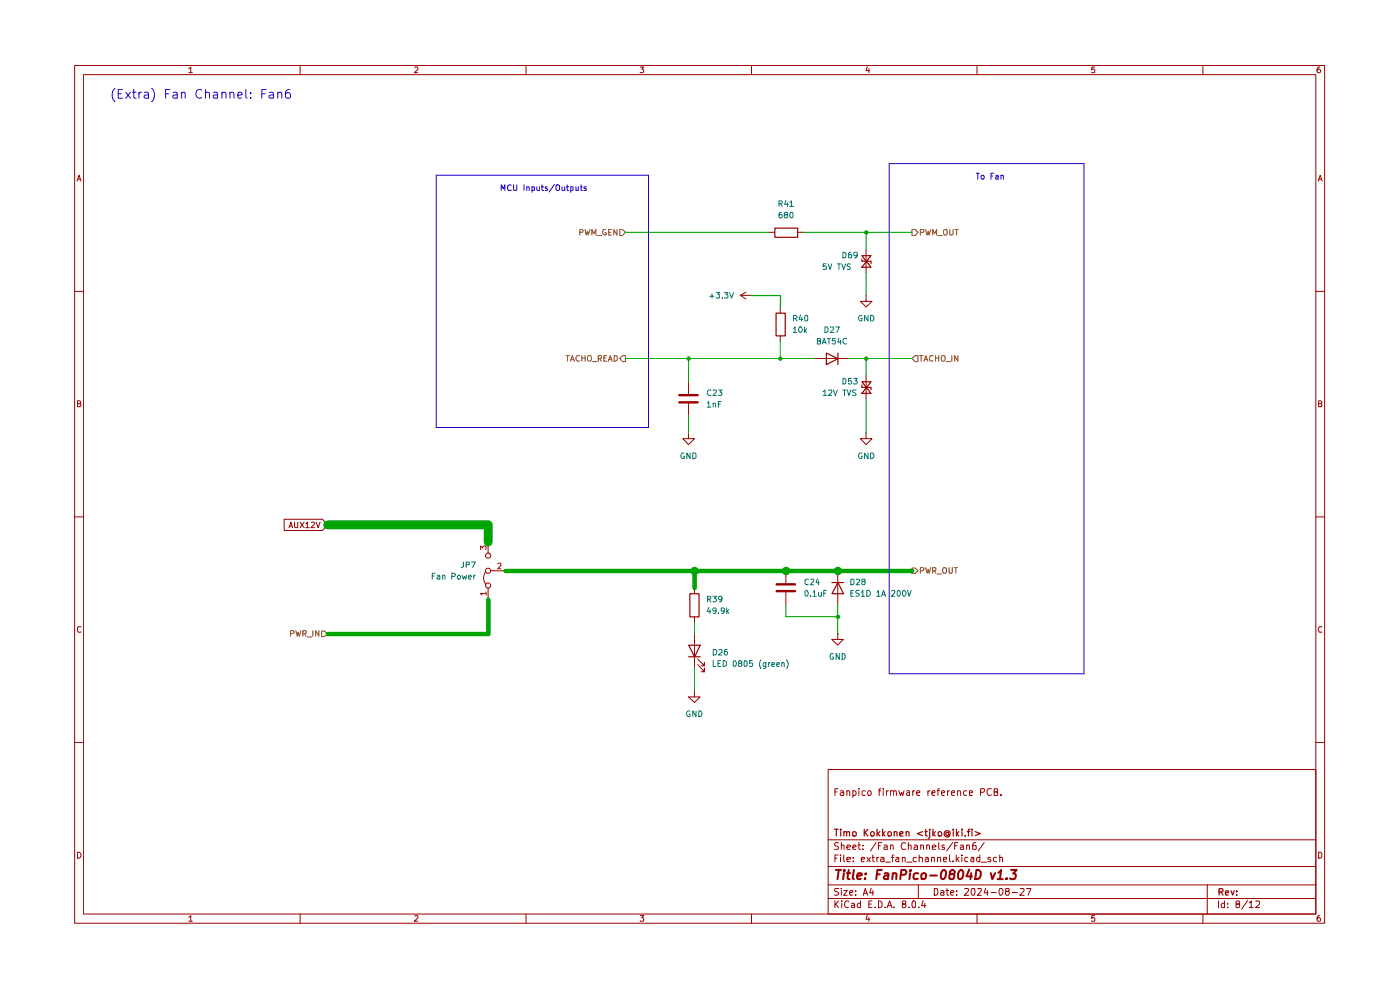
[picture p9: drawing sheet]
<svg xmlns="http://www.w3.org/2000/svg" width="297mm" height="210mm" viewBox="0 0 297 210" stroke-linecap="round" stroke-linejoin="round" font-family="sans-serif">
<g fill="none" stroke="#9b0000" stroke-width=".21">
<path d="M15.8 13.9h265.2v181.9h-265.2zM17.7 15.8h261.4v178.1h-261.4zM40 14.6l.5-.4v1.2M40 15.4h.8M63.7 13.9v1.9M88 14.3l.6-.1v.5l-.7 .7h.7M111.6 13.9v1.9M135.8 14.2h.8l-.5 .4 .5 .3-.1 .4h-.7M159.4 13.9v1.9M184 14.1l-.3 .9h.8M184.3 14.6v.8M207.3 13.9v1.9"/>
<path d="M232.2 14.2h-.6v.6l.1-.2h.4l.1 .2v.5h-.6M255.2 13.9v1.9M280 14.2a.55 .55 0 0 0-.6 .5l.2 .7h.4l.2-.2v-.3l-.3-.3h-.2l-.3 .3M16.3 38.4l.5-1.2 .4 1.2M16.5 38h.6M279.7 38.4l.4-1.2 .4 1.2M279.7 38h.6M15.8 61.8h1.9M279.1 61.8h1.9M16.4 85.6h.6v-.5l-.6-.1v1.3h.5l.3-.4-.3-.3M279.7 85.6h.5l.2-.3-.2-.3h-.5v1.3h.5l.2-.1v-.4l-.2-.2M15.8 109.6h1.9"/>
<path d="M279.1 109.6h1.9M17.2 133l-.6-.1-.2 .3v.7l.2 .2 .6-.1M280.4 133l-.5-.1-.2 .5 .2 .7 .5-.1M15.8 157.5h1.9M279.1 157.5h1.9M175.7 163.2h103.4v30.7h-103.4zM175.7 178.1h103.4M177.1 168h.4M177.8 167.3h-.7v1.4M177.9 178.8l-.6-.1-.3 .4 .1 .2a.56 .56 0 0 1 .6 .3 .56 .56 0 0 1 0 .6h-.7M178.3 167.8h.6l.1 .9M178.5 179.4l.1-.2 .5 .2v.8"/>
<path d="M178.5 178.7v1.5M179 168.1h-.5l-.3 .3 .3 .3h.5M179.7 179.7l.7-.1-.1-.3-.4-.1-.2 .2v.8h.6M179.7 167.9v-.1a.36 .36 0 0 1 .6 .2v.7M179.7 167.7v1M180.9 179.7l.7-.1-.2-.4h-.3l-.2 .2v.6l.1 .2h.5M180.9 167.8l.5-.1a.6 .6 0 0 1 0 1h-.5M180.9 167.7v1.5M182 179.2h.5M182.2 178.7v1.3l.1 .2h.2M182.2 167.3v.1M182.2 167.7v1"/>
<path d="M183.1 179.3v.1M183.6 167.8l-.5-.1-.2 .2v.7l.2 .1h.5M184.2 167.9l.4-.2a.6 .6 0 0 1 0 1h-.3a.6 .6 0 0 1-.1-.8zM185.8 178.7l-1.1 1.8M186.4 179.4h.4M186.4 167.7h.5M186.9 167.3h-.3l-.1 .2v1.2M187 178.7h-.6v1.5M187.4 167.3v.1M187.4 167.7v1M187.5 179.3l.5-.1 .2 .2v.8h-.7v-.5l.7-.1M188 167.7v1"/>
<path d="M188.5 167.7l-.5 .4M188.9 179.4l.2-.2 .4 .2v.8M188.9 167.9l.1-.1a.36 .36 0 0 1 .6 .2v.7M188.9 167.7v1M188.9 179.2v1M189.6 168l.1-.3 .4 .1 .1 .9M190.7 167.7l.3 1 .3-.6 .2 .6 .3-1M192.1 178.9l-.1-.1a.75 .75 0 0 0-.8 .4 .75 .75 0 0 0 .2 1l.7-.1M192.4 167.8h.5l.1 .9M192.7 179.4l.2-.2 .4 .2v.8M192.7 178.7v1.5M193 168.1h-.6l-.1 .3 .1 .3h.6"/>
<path d="M193.6 167.7v1M194 179.3l.4-.1 .3 .2v.8h-.7v-.5l.7-.1M194.1 167.7l-.5 .4M194.5 168.2l.7-.1-.2-.4-.4 .1-.1 .7 .2 .2h.4M195.3 179.4l.2-.2 .4 .2v.8M195.3 179.2v1M196.6 179.4l.2-.2 .4 .2v.8M196.6 179.2v1M196.9 167.7v1M197.3 167.7l-.4 .4M197.7 168.2l.7-.1-.2-.4-.4 .1-.1 .7 .2 .2h.4M197.8 179.7l.7-.1v-.3l-.5-.1-.2 .2 .1 .8h.6"/>
<path d="M198.8 167.7h.5M199.1 178.7v1.3l.2 .2M199.3 167.3h-.2l-.1 .2v1.2M199.7 168.2l.7-.1-.2-.4-.4 .1-.1 .7 .3 .2h.3M200.3 179.3l-.3-.1-.2 .2 .2 .3h.3v.5h-.5M201 167.7v1M201.4 167.7l-.4 .4M201.8 168.2l.7-.1-.1-.4-.5 .1-.1 .7 .3 .2h.3M202.1 178.7l-1.3 1.8M202.5 179.4h.5M203.1 167.9l.1-.1a.36 .36 0 0 1 .6 .2v.7M203.1 167.7v1"/>
<path d="M203.2 178.7h-.7v1.5M203.8 179.3l.4-.1 .2 .2v.8h-.6l-.1-.4 .2-.1 .5-.1M205.1 179.4l.2-.2 .4 .1v.9M205.1 167.8l-.5-.1a.6 .6 0 0 0 0 1h.5M205.1 179.2v1M205.7 168.2l.6-.1-.1-.3h-.5v.9h.5M207 178.7h-.3l-.4 .4v1h.8v-.7l-.5-.1-.3 .1v.2M208 168.1l.7-.1 .2-.3-.1-.3-.8-.1v1.4M208.8 178.7l-1.3 1.8M210.3 167.4l-.7-.1a.75 .75 0 0 0-.2 .9 .75 .75 0 0 0 .8 .5l.1-.1M210.9 168h.4l.4-.3-.2-.4h-.6v1.4h.5l.3-.1v-.5l-.4-.1M212.3 168.6v.1"/>
<path d="M16.4 180.8a.65 .65 0 0 1 .8 .6 .65 .65 0 0 1-.8 .6zM40 194.6l.5-.4v1.2M40 195.4h.8M63.7 193.9v1.9M88 194.3l.6-.1v.5l-.7 .7h.7M111.6 193.9v1.9M135.8 194.2h.8l-.5 .5 .5 .2-.1 .4h-.7M159.4 193.9v1.9M175.7 190.6h103.4M175.7 187.7h103.4M175.7 183.8h103.4M177.1 191.1v1.4"/>
<path d="M177.1 182h.4M177.3 191.8l.6 .7M177.8 181.4h-.7v1.4M177.9 188.5l-.8 .1v.4l.6 .2 .2 .4-.4 .3-.5-.1M177.9 191.1l-.8 .8M178.3 181.4v.1M178.3 181.9v.9M178.5 188.5v.1M178.5 188.9v1M178.6 191.1v.2M178.6 191.6v.9M179 188.9h.7l-.7 1h.7"/>
<path d="M179 181.4v1.1l.2 .3M179.7 182.3l.7-.1-.1-.3h-.6v.1v.7h.6M180 191.3v-.1a.7 .7 0 0 0-.9 .5 .7 .7 0 0 0 .6 .8l.3-.1M180.3 189.4l.6-.2-.1-.3-.5 .1v.7l.1 .2 .4-.1M180.7 191.7l.4-.1 .2 .2v.7M181 182.6v.2M181 181.9v.1M181.3 191.9l-.7 .3 .2 .3 .5-.1M181.5 189.7v.2M181.5 189v.1M182.5 191.7a.45 .45 0 0 0-.6 .2l.1 .5h.5M182.5 191.1v1.4"/>
<path d="M182.7 182.3l.7-.1-.1-.3h-.5l-.1 .1 .1 .7h.5M183.1 180.1v.1M183.1 189.9l.5-1.4 .5 1.4M183.2 189.5h.8M183.9 181.9l.8 .9M184 194.1l-.3 .9h.8M184.3 194.6v.8M184.3 191.8h.5M184.7 181.9l-.8 .9M184.8 188.4l-.3 1h.8M185 191.1h-.7v1.4h.7M185 181.9h.5"/>
<path d="M185.2 181.4v1.1l.3 .3M185.2 188.9v1M185.7 192.4v.1M186 181.9v.9M186.4 191.1h.3l.4 .3v.8l-.4 .3h-.3zM186.4 181.9h-.3l-.1 .2M186.9 181.9h.6v.9M187.5 182.2h-.5l-.2 .3 .2 .3 .5-.1M187.8 192.4v.1M187.9 182.9h1M188.2 192.5l.5-1.4 .5 1.4M188.4 192.1h.7"/>
<path d="M189.1 181.9h.6M189.7 192.4v.1M189.7 181.4h-.4v1.4M190.1 181.9h.6v.9M190.7 182.2h-.5l-.2 .3 .2 .3 .5-.1M191.4 182l.5-.1 .1 .9M191.4 181.9v.9M191.7 191.8l-.3-.2v-.3l.3-.2 .4 .1v.5l-.7 .2v.5a.48 .48 0 0 0 .7 0 .48 .48 0 0 0 0-.6h-.2M192.4 182.9h1.1M192.9 192.4v.1M193.5 191.3l.4-.2 .3 .2-.1 1.1h-.6zM194.4 181.9h-.5l-.2 .2v.4l.3 .3 .4-.1"/>
<path d="M194.8 187.7v2.9M194.9 192.4v.1M195 182l.6-.1 .1 .9M195 181.4v1.4M195.8 191l-.3 1.1h.9M196.2 191.6v.9M196.3 181.9h.6v.9M196.9 182.2h-.5l-.1 .3 .1 .3 .5-.1M197.6 182l.6-.1v.9M197.6 181.9v.9M198.2 188.5h.5a.83 .83 0 0 1 .2 .9 .83 .83 0 0 1-.7 .5zM198.9 182l.6-.1 .1 .9"/>
<path d="M198.9 181.9v.9M199.6 189h.6v.9M200.2 182.3l.6-.1-.1-.3h-.5v.1v.7h.5M200.2 189.2l-.6 .2v.4h.6M200.7 188.9h.6M200.9 188.5v1.2l.4 .2M201.4 181.4v1.1l.3 .3M201.7 189.4l.7-.2-.1-.2-.5-.1-.1 .2 .1 .7h.5M202.2 182.6v.2M202.9 181.4v1.4M202.9 189.7v.2M202.9 189v.1"/>
<path d="M203 182.2l.5 .6M203.5 181.9l-.6 .5M204 181.4v.1M204 181.9v.9M204.6 188.6l.7-.1 .2 .3-.9 1.1h.9M205.3 181.9h-.5l-.2 .2v.4l.3 .3 .4-.1M206 181.9h.5l.1 .9M206.2 188.6l.5-.1a1.1 1.1 0 0 1-.2 1.4l-.3-.2-.2-.4zM206.6 182.2h-.5l-.2 .3 .2 .3 .5-.1M207.3 193.9v1.9M207.4 188.6l.7-.1 .1 .3-.8 1.1h.8M207.9 181.9h-.5l-.2 .2v.4l.2 .3 .5-.1"/>
<path d="M207.9 181.4v1.4M208.2 182.9h1.1M209.1 188.4l-.3 1h.8M209.5 188.9v1M210.1 181.9h-.5v.1l.5 .4v.3h-.5M210.2 189.3h1.1M211.4 181.9h-.5l-.2 .2v.4l.3 .3 .4-.1M212.1 188.5a.75 .75 0 0 1 .8 .6 .75 .75 0 0 1-.5 .8 .89 .89 0 0 1-.3-1.4zM212.1 182l.5-.1 .1 .9M212.1 181.4v1.4M213.5 189.1l-.2-.3 .1-.2 .6-.1 .1 .3-.2 .3h-.5a.52 .52 0 0 0 .1 .8h.4a.46 .46 0 0 0 .3-.4 .46 .46 0 0 0-.3-.4M214.7 189.3h1.1"/>
<path d="M216.4 188.6l.7-.1 .2 .3-1 1.1h1M217.8 188.5h.9l-.6 1.4M232.2 194.2h-.6v.6l.1-.1h.4l.1 .1v.5h-.6M255.2 193.9v1.9M256.1 187.7v6.2M258.5 191.1v1.4M259.8 191.7l-.5-.1-.2 .3 .1 .5h.6M259.8 191.1v1.4M260.4 192.4v.1M260.4 191.7v.1M262.5 191.8l-.3-.2v-.3l.3-.2 .4 .1v.5l-.7 .2v.5a.48 .48 0 0 0 .7 0 .48 .48 0 0 0 0-.6h-.2M264.7 191l-1.3 1.9"/>
<path d="M265 191.5l.3-.2 .1-.2v1.4M265 192.5h.9M266.4 191.3l.2-.2 .5 .1 .1 .6-.8 .7h.8M279.7 180.8h.4l.3 .3v.6l-.3 .3h-.4zM280 194.2a.55 .55 0 0 0-.6 .5l.2 .7h.4l.2-.2v-.3l-.3-.2h-.2l-.3 .2"/>
</g>
<g fill="none" stroke="#9b0000" stroke-width=".25">
<path d="M177 175.9h.8M177.4 175.9v1.4M178.4 175.9v.2M178.4 176.4v.9M179 176.6l.2-.2 .4 .2v.7M179 176.4v.9M179.6 176.6l.3-.2 .3 .1v.8M180.9 176.6l.1-.1a.45 .45 0 0 1 .7 .2l-.2 .6h-.5zM183.3 175.9v1.4M183.5 176.6l.6 .7M184.1 175.9l-.8 .8M184.7 176.7l.3-.3h.2l.3 .3-.2 .6h-.5z"/>
<path d="M186.1 175.9v1.4M186.2 176.8l.4 .5M186.6 176.4l-.5 .5M187.2 175.9v1.4M187.3 176.8l.5 .5M187.8 176.4l-.6 .5M188.4 176.5a.45 .45 0 0 1 .7 .2l-.2 .6h-.5zM189.7 176.6l.2-.2 .4 .2v.7M189.7 176.4v.9M190.9 176.9l.7-.2v-.2l-.5-.1-.2 .2 .1 .7h.6M192.2 176.6l.2-.2 .4 .2v.7M192.2 176.4v.9"/>
<path d="M195.7 176.4l-1.1 .4 1.1 .5M196.2 176.4h.5M196.4 175.9v1.3l.1 .1h.2M197.2 176.4v1.3l-.3 .1M197.2 175.9v.2M197.9 175.9v1.4M198 176.8l.4 .5M198.4 176.4l-.5 .5M199.1 176.5a.45 .45 0 0 1 .7 .2l-.2 .6h-.5zM201.2 176.7l-.4-.1-.2 .2 .3 .5 .3-.2M201.2 176.6v.5l.2 .1 .2-.1-.1-.7-.3-.2h-.5a.68 .68 0 0 0-.3 1.1 .68 .68 0 0 0 1.1 0M202.2 175.9v.2"/>
<path d="M202.2 176.4v.9M202.9 175.9v1.4M203 176.8l.4 .5M203.4 176.4l-.5 .5M204.1 175.9v.2M204.1 176.4v.9M204.8 177.3h.1M205.2 176.4h.6M205.8 175.9l-.4 .1v1.3M206.2 175.9v.2M206.2 176.4v.9M206.9 176.4l1.1 .4-1.1 .5"/>
<path d="M258.6 189.2h.7l.2-.3-.1-.3-.8-.1v1.4M259 189.2l.5 .7M260 189.4l.6-.1-.1-.4-.4 .1-.1 .7 .1 .2h.5M261.2 188.9l.3 1 .3-1M262.3 189.8v.1M262.3 189v.2"/>
</g>
<g fill="none" stroke="#9b0000" stroke-width=".42">
<path d="M177.3 184.5h1.1M177.9 184.5l-.2 2M179 185.2l-.1 1.3M179.1 184.5v.3M179.6 185.2h.8M180 184.5l-.2 1.7 .4 .3M181.1 184.5l-.2 1.7 .2 .3M181.8 185.9l1-.3v-.3a.6 .6 0 0 0-.9 .2v.9h.7M183.5 186.3v.2M183.7 185.3l.1 .1-.2 .1 .1-.2-.1 .2M186 185.5h.6M187.1 184.5h-1l-.2 2"/>
<path d="M187.7 185.3h.7l-.1 1.2M188.4 185.6a.85 .85 0 0 0-.9 .5l.3 .4 .5-.1M189.4 185.4l.3-.2 .4 .1v1.2M189.4 185.2l-.1 1.3M191.1 185.5h1l.2-.5-.1-.2-.2-.3h-.8l-.2 2M193.1 185.2l-.2 1.3M193.2 184.5l-.1 .3 .2-.1-.1-.2-.1 .3M194.8 185.3a.65 .65 0 0 0-1 .2v.8a.64 .64 0 0 0 .9 .1M195.5 185.5l.4-.3 .5 .2v.7l-.2 .3-.5 .1-.2-.2zM197.3 185.7h1.5M199.9 184.8l.3-.3a.6 .6 0 0 1 .5 .8l-.2 .8-.4 .4-.3-.1-.2-.3v-.8zM201.8 185.4l-.3-.4 .4-.5h.3l.4 .5-.2 .3-.9 .2-.1 .8 .2 .2h.5l.3-.4 .1-.4-.4-.3"/>
<path d="M203.5 184.8l.3-.3 .5 .3a1.29 1.29 0 0 1-.5 1.7l-.4-.1-.2-.3v-.8zM205.6 184.4l-.6 1.5h1.2M206 185.2l-.1 1.3M207.1 184.5a.84 .84 0 0 1 1 .5 1.05 1.05 0 0 1-1.2 1.5zM210.2 185.2l.3 1.3 .6-1.3M211.6 186.5h1.1M211.8 185.1l.6-.6-.3 2M213.6 186.3l.1 .1h-.3l.2-.1-.1 .2M214.5 184.5h1.2l-.8 .8 .5 .1 .1 .2-.1 .7-.3 .2h-.6l-.2-.2"/>
</g>
<path d="M132.1 75.4h.6v1.3h-.6l-.6-.7z" fill="#fff"/>
<g fill="none" stroke="#806000" stroke-width=".21">
<path d="M120.1 75.4h.7M120.4 75.4v1.2M121 76.6l.4-1.2 .4 1.2M121.2 76.3h.6M122.9 75.5l-.5-.1a.61 .61 0 0 0-.2 .8 .61 .61 0 0 0 .7 .3M123.4 75.4v1.2M123.4 75.9h.7M124.1 75.4v1.2M125.7 76.7h1M126.9 76l.7-.1v-.4l-.7-.1v1.2M127.2 76l.4 .6M128.1 75.9h.4"/>
<path d="M128.7 75.4h-.6v1.2h.6M129 76.6l.5-1.2 .4 1.2M129.2 76.3h.6M130.3 75.4h.4a.66 .66 0 0 1 .3 .8 .66 .66 0 0 1-.7 .4zM132.1 75.4h.6v1.3h-.6l-.6-.7z"/>
<circle cx="125.1" cy="76" r=".57"/>
</g>
<path d="M131.5 48.7h.6l.6 .6-.6 .7h-.6z" fill="#fff"/>
<path d="M123 49.3h.5l.2-.4-.2-.2h-.5v1.2M124.1 48.7l.3 1.2 .2-.9 .2 .9 .3-1.2M125.6 49.9v-1.2l.4 .8 .4-.8v1.2M126.7 50h.9M128.5 48.7h-.4a.61 .61 0 0 0-.3 .8 .61 .61 0 0 0 .8 .3v-.4h-.2M129.1 49.3h.4M129.7 48.7h-.6v1.2h.6M130.9 48.7v1.2l-.7-1.2v1.2M131.5 48.7h.6l.6 .6-.6 .7h-.6z" fill="none" stroke="#806000" stroke-width=".21"/>
<path d="M144.1 85.3h3.9M144.1 83.8h3.9" fill="none" stroke="#9b0000" stroke-width=".51"/>
<g fill="none" stroke="#9b0000" stroke-width=".21">
<path d="M146.1 91.9v1.2h1.2l-1.2 1.2-1.2-1.2h1.2M146.1 91.9h.1M146.1 80.9v2.7M146.1 85.5v2.7M60.3 110.2h8.1l1.1 1.1-1.1 1.2h-8.1zM61.3 111.9l.4-1.2 .4 1.2M61.4 111.6h.6M62.5 110.7v1.1l.2 .1 .5-.1v-1.1M63.7 110.7l.8 1.2M64.5 110.7l-.8 1.2M64.9 111.1h.1l.2-.4v1.2M64.9 111.9h.7"/>
<path d="M66 110.8l.5-.1 .2 .4-.7 .8h.7M67.1 110.7l.4 1.2 .4-1.2"/>
</g>
<path d="M68.2 133.9h.6l.7 .6-.7 .5h-.6z" fill="#fff"/>
<path d="M61.6 134.4h.6l.2-.2-.1-.3-.7-.1v1.2M62.7 133.8l.4 1.2 .1-.9 .3 .9 .3-1.2M64.3 134.4h.6v-.5l-.6-.1v1.2M64.6 134.4l.3 .6M65.2 135.1h.9M66.4 133.8v1.2M67.7 133.8v1.2l-.7-1.2v1.2M68.2 133.9h.6l.7 .6-.7 .5h-.6z" fill="none" stroke="#806000" stroke-width=".21"/>
<g fill="none" stroke="#9b0000" stroke-width=".21">
<path d="M157.1 62.7l1.1 .7M157.1 62.7h2.3M158.2 62l-1.1 .7M159.4 62.7h.1M165.5 65.1v1.3M165.5 71.2v1.2M172.8 76h7.3M103.5 115v2.4M103 121.3a2.14 2.14 0 0 0 .1 2.6M103.5 124.7v2.5M104 121.1h3.2M147.3 124.7v1.2"/>
<path d="M147.3 130.8v1.2M147.3 134.5v7.2M148 139.8l1.4 1.4v-.7v.7h-.6M166.7 121.1v2.6M166.7 125.6v2.8M177.7 134.5v1.1h1.2l-1.2 1.2-1.3-1.2h1.3M177.7 134.5h.1M177.7 121.1v7.3M147.3 146.6v1.2h1.2l-1.2 1.2-1.2-1.2h1.2M147.3 146.6h.1M148 141l1.4 1.5v-.8v.8h-.6"/>
<circle cx="103.5" cy="117.9" r=".55"/>
<circle cx="103.5" cy="124.2" r=".55"/>
<circle cx="103.5" cy="121.1" r=".55"/>
</g>
<path d="M101.9 116.6v-.8l.5 .4 .2-.4 .4 .1v.7M105.6 119.6h.7v.4l-.7 .7h.7M103.1 125.9h-1.2l.4 .3M103.1 125.6v.6" fill="none" stroke="#c00000" stroke-width=".21"/>
<path d="M164.6 66.4h2v4.8h-2zM175.3 74.9l2.5 1.2-2.5 1.2zM177.8 74.9v2.4M146.1 136.9h2.4l-1.1 2.4zM146.1 139.3h2.4M146.3 125.9h2v5h-2zM176.5 123.6h2.4M177.8 123.6l1.1 2.3h-2.4z" fill="none" stroke="#9b0000" stroke-width=".25"/>
<path d="M164.8 125.4h3.9M164.8 124h3.9" fill="none" stroke="#9b0000" stroke-width=".51"/>
<path d="M193.5 76l.6-.6h.6v1.3h-.6z" fill="#fff"/>
<g fill="none" stroke="#806000" stroke-width=".21">
<path d="M193.5 76l.6-.6h.6v1.3h-.6zM195.1 75.4h.7M195.4 75.4v1.2M196 76.6l.4-1.2 .5 1.2M196.2 76.3h.6M198 75.5l-.6-.1a.61 .61 0 0 0-.2 .8 .61 .61 0 0 0 .8 .3M198.5 75.4v1.2M198.5 75.9h.6M199.1 75.4v1.2M200.7 76.7h1M201.9 75.4v1.2M203.2 75.4v1.2l-.7-1.2v1.2"/>
<circle cx="200.1" cy="76" r=".57"/>
</g>
<path d="M193.5 48.7h.6l.6 .6-.6 .7h-.6z" fill="#fff"/>
<path d="M193.5 48.7h.6l.6 .6-.6 .7h-.6zM195.2 49.3h.6l.2-.4-.2-.2h-.6v1.2M196.3 48.7l.4 1.2 .2-.9 .2 .9 .3-1.2M197.9 49.9v-1.2l.4 .8 .4-.8v1.2M199 50h.9M200.3 48.7h.4l.2 .2v.8l-.5 .2a.86 .86 0 0 1-.1-1.2zM201.5 48.7v1.1l.2 .1 .4-.1 .1-.2v-.9M202.6 48.7h.7M202.9 48.7v1.2" fill="none" stroke="#806000" stroke-width=".21"/>
<path d="M193.5 120.5h.6l.6 .6-.6 .6h-.6z" fill="#fff"/>
<path d="M193.5 120.5h.6l.6 .6-.6 .6h-.6zM195.2 121.1h.6l.2-.3-.1-.3-.7-.1v1.2M196.3 120.4l.4 1.2 .2-.9 .2 .9 .3-1.2M197.9 121.1h.5l.1-.2v-.4l-.6-.1v1.2M198.2 121.1l.3 .5M198.8 121.8h.9M200.2 120.4l.5 .2v.8l-.1 .2h-.4a.86 .86 0 0 1 0-1.2zM201.3 120.4l.1 1.2h.4l.2-.2v-1M202.4 120.4h.7M202.8 120.4v1.2" fill="none" stroke="#806000" stroke-width=".21"/>
<path d="M163.1 49.3h1.2M169.2 49.3h1.2M183.7 53v4.8M183.7 62.7v1.2h1.3l-1.3 1.2-1.2-1.2h1.2M183.7 62.7h.1M183.7 79.8v4.8M183.7 91.9v1.2h1.3l-1.3 1.2-1.2-1.2h1.2M183.7 91.9h.1" fill="none" stroke="#9b0000" stroke-width=".21"/>
<path d="M164.4 48.4h4.8v1.9h-4.8zM182.8 55v.4h2v.5M182.8 54.2h2l-2 2.5h2zM182.8 81.7v.5h2v.5M182.8 81h2l-2 2.4h2z" fill="none" stroke="#9b0000" stroke-width=".25"/>
<path d="M159.5 62.7h6.1v2.5" fill="none" stroke="#00a600" stroke-width=".25"/>
<g fill="none" stroke="#00a600" stroke-width=".21">
<path d="M132.7 49.3h30.4M170.4 49.3h23.1M183.7 49.3v3.7M183.7 57.8v4.9M132.7 76h40.1M146.1 76v4.9M165.5 72.4v3.6M180.1 76h13.4M183.7 76v3.8M146.1 88.2v3.7M183.7 84.6v7.3M147.3 132v2.5"/>
<path d="M166.7 128.4v2.4h11M177.7 128.4v6.1M147.3 141.7v4.9"/>
</g>
<path d="M103.6 127.2v7.3h-34M107.2 121.1h86.3M147.4 121.1v3.7" fill="none" stroke="#00a600" stroke-width=".93"/>
<path d="M69.5 111.3h34v3.7" fill="none" stroke="#00a600" stroke-width="1.9"/>
<g fill="none" stroke="#1900cf" stroke-width=".21">
<path d="M24.4 18.7a2.03 2.03 0 0 0 0 2.9M25.1 19.9h.6M26 19h-.9v1.8h.9M26.7 19.6l1 1.2M27.7 19.6l-1 1.2M28.1 19.6h.8M28.4 19v1.6l.2 .2h.3M29.5 19.6v1.2M30.1 19.6h-.5l-.1 .4M30.7 19.6h.7l.1 1.2M32.2 18.7a2.03 2.03 0 0 1 0 2.9M35.1 19.9h.6"/>
<path d="M36.1 19h-1v1.8M36.7 19.6h.8l.1 1.2M38.5 19.8l.3-.2h.4l.1 1.2M38.5 19.6v1.2M42.8 19.1a.79 .79 0 0 0-1 .1 .79 .79 0 0 0-.2 .9 .74 .74 0 0 0 .4 .6 .74 .74 0 0 0 .8 0M43.6 19.8a.44 .44 0 0 1 .5-.3 .44 .44 0 0 1 .4 .4v.9M43.6 19v1.8M45.3 19.6h.8v1.2M47.1 19.8a.44 .44 0 0 1 .4-.3 .44 .44 0 0 1 .4 .4v.9M47.1 19.6v1.2M48.8 19.8a.45 .45 0 0 1 .4-.2 .45 .45 0 0 1 .4 .3v.9M48.8 19.6v1.2"/>
<path d="M52.2 19v1.6l.2 .2M53.2 19.6v.3M55.5 19.9h.7M56.5 19h-1v1.8M57.2 19.6h.7l.1 1.2M58.9 19.8a.44 .44 0 0 1 .5-.3 .44 .44 0 0 1 .4 .4v.9M58.9 19.6v1.2M61.5 19l-.5 .1a1.35 1.35 0 0 0-.3 1.6 .6 .6 0 0 0 .9-.2v-.4l-.3-.5a.67 .67 0 0 0-.8 .5M31.5 20.1l-.7 .1a.35 .35 0 0 0-.2 .3 .35 .35 0 0 0 .2 .3l.7-.1M37.6 20.1l-.7 .1a.35 .35 0 0 0-.2 .3 .35 .35 0 0 0 .2 .3l.7-.1M46.1 20.1l-.8 .1-.1 .2 .1 .3h.8M50.5 20.2l.9-.1-.2-.5h-.5l-.2 .3v.8h.7"/>
<path d="M53.2 20.7v.1M58 20.1l-.8 .1-.1 .2 .1 .3h.8M92.5 37.2h45.1v53.5h-45.1zM108.5 39.3h-.1a.45 .45 0 0 0-.7 .2v.6l.2 .3 .6-.1M109 39.2l.1 1.2h.5v-1.2M111.2 39.2v1.2M111.8 39.7l.4-.1 .1 .8M111.8 39.6v.8M113.9 39.6l.1 .8 .5-.1M114.5 39.6v.8M114.8 39.6h.5M115 39.2v1l.1 .2h.2"/>
<path d="M116.1 39.6h-.4v.2l.4 .2v.4h-.4M117.6 39.1l-1.1 1.6M117.9 39.4l.3-.2 .5 .2v.8l-.2 .2h-.4l-.2-.2zM119.2 39.6l.1 .8 .5-.1M119.8 39.6v.8M120.1 39.6h.6M120.3 39.2v1l.1 .2h.3M122.2 39.6v.8l.5-.1M122.7 39.6v.8M123.1 39.6h.4M123.3 39.2v1.2h.2M124.4 39.6h-.4l-.1 .2 .1 .2h.4v.4h-.5"/>
<path d="M188.6 34.7h41.4v108.2h-41.4zM207.1 36.7h.7M207.4 36.7v1.3M208.2 37.3l.3-.1 .3 .2v.4l-.3 .2-.4-.2zM210.2 37.3h.5M210.8 36.7h-.6v1.3M211.2 37.3h.6v.7M211.8 37.4l-.6 .3 .1 .3 .5-.1M212.3 37.3h.6v.7M212.3 37.2v.8M106.3 40.4v-1.2l.5 .8 .3-.8v1.2M112.9 40.4l.5-.1-.1-.7h-.4v1.2"/>
<path d="M121.1 40.4l.5-.1-.1-.7h-.4v1.2"/>
</g>
<g fill="#00a600">
<circle cx="146.1" cy="76.1" r=".47"/>
<circle cx="165.6" cy="76.1" r=".47"/>
<circle cx="147.4" cy="121.1" r=".89"/>
<circle cx="166.8" cy="121.1" r=".89"/>
<circle cx="177.8" cy="121.1" r=".89"/>
<circle cx="183.8" cy="76.1" r=".47"/>
<circle cx="177.8" cy="130.9" r=".47"/>
<circle cx="183.8" cy="49.3" r=".47"/>
</g>
<g fill="none" stroke="#007270" stroke-width=".21">
<path d="M165.3 43.2h.6v-.5l-.6-.1v1.2M165.5 43.2l.4 .6M165.8 45h-.4l-.1 .3v.8a.42 .42 0 0 0 .5 0 .42 .42 0 0 0 .1-.5l-.5-.1-.1 .2M166.6 45.6l-.2-.4 .1-.2h.5l.1 .3-.7 .4 .1 .4 .1 .1 .4-.1 .1-.1v-.3l-.2-.1M166.7 42.5l-.2 .9h.7M167 43v.8M167.6 42.9l.3-.3v1.2M167.6 43.8h.7M167.7 45h.4l.1 .2v.8l-.4 .2a.91 .91 0 0 1-.1-1.2zM175.3 56h-.6l-.1 .6 .5-.2 .2 .2v.5h-.7M175.7 56l.4 1.2 .3-1.2M177.6 56h.7"/>
<path d="M178 56v1.2M178.6 56l.4 1.2 .4-1.2M178.8 53.5a.66 .66 0 0 1 .7 .4 .66 .66 0 0 1-.3 .8h-.4zM180.4 56.1h-.7v.3l.7 .4-.1 .4h-.6M180.5 53.5l-.3 .1-.2 .2v.8l.5 .1 .2-.2v-.3l-.2-.2h-.4l-.1 .2M181.9 54l-.1 .2a.42 .42 0 0 1-.6-.1 .42 .42 0 0 1 0-.5h.6a.98 .98 0 0 1-.2 1.1h-.3M150.5 62.8h1M151 62.3v.9M151.9 62.1h.8l-.4 .4 .4 .1v.6h-.8M153.2 63.2h.1M153.7 62.1h.7l-.4 .4 .3 .1v.6h-.6M154.8 62.1l.4 1.1 .4-1.1"/>
<path d="M168.3 69.7l.4-.4v1.2M168.3 67.6h.5l.3-.3-.1-.3-.7-.1v1.2M168.3 70.5h.7M168.7 67.6l.4 .5M169.6 69.4l.4-.1a.72 .72 0 0 1-.2 1.2l-.1-.1a.66 .66 0 0 1-.1-1zM169.8 66.8l-.3 .9h.8M170.1 67.3v.8M170.7 69.3v1.2M170.8 67l.3-.1a.91 .91 0 0 1 .1 1.2l-.4-.1zM170.8 70.1l.3 .4M171.1 69.8l-.4 .4M173.4 72.3h.5l.2-.3-.2-.2h-.5v1.2h.5l.2-.1v-.4l-.3-.2"/>
<path d="M174.4 73l.4-1.2 .5 1.2M174.6 72.6h.6M175 69.3h.4a.66 .66 0 0 1 .3 .8 .66 .66 0 0 1-.7 .4zM175.5 71.8h.7M175.9 71.8v1.2M176.2 69.4l.5-.1 .2 .4-.8 .8h.8M177.2 71.8h-.6l-.1 .5h.7v.6h-.7M177.3 69.3h.8l-.6 1.2M178 71.7l-.3 .9h.8M178.3 72.1v.9M179.6 71.9l-.5-.1a.66 .66 0 0 0-.3 .7 .66 .66 0 0 0 .6 .5l.2-.1M182.9 67l-.2-.1a.66 .66 0 0 0-.6 .5 .66 .66 0 0 0 .3 .7h.5v-.5h-.3"/>
<path d="M184.2 66.9v1.2l-.8-1.2v1.2M184.7 66.9a.66 .66 0 0 1 .7 .4 .66 .66 0 0 1-.2 .8h-.5zM145.1 96.1h-.4a.61 .61 0 0 0-.3 .8 .61 .61 0 0 0 .8 .3v-.4h-.2M146.4 96.1v1.2l-.7-1.2v1.2M147 96.1h.5l.2 .3v.6l-.4 .3h-.3zM150 85.5l.4-.3v1.2M150 86.4h.8M150.8 82.8l-.5-.1a.61 .61 0 0 0-.2 .8 .61 .61 0 0 0 .7 .3M151.3 85.7l.2-.2 .3 .2v.7M151.3 82.8l.6-.1 .1 .4-.8 .8h.8M151.3 85.5v.9M152.4 82.7h.8l-.5 .4 .5 .3-.1 .4h-.7"/>
<path d="M152.4 85.7h.4M153 85.2h-.6v1.2M174.6 83.1l.4-.4v1.2M174.6 83.9h.7M175.8 82.8l.6-.1v.5l-.7 .7h.7M176.8 82.7l.4 1.2 .4-1.2M178.8 80.3a.66 .66 0 0 1 .7 .4 .66 .66 0 0 1-.3 .8h-.4zM178.8 82.7h.7M179.2 82.7v1.2M179.7 82.7l.4 1.2 .4-1.2M180.6 80.3h-.6v.6l.5-.1 .2 .1v.4l-.2 .2-.5-.1M181.1 80.3h.8l-.5 .5 .5 .1v.4l-.2 .2-.6-.1"/>
<path d="M181.6 82.7h-.6l-.2 .3 .3 .3h.3l.2 .3-.1 .2h-.7M182.9 96.1h-.5a.61 .61 0 0 0-.2 .8 .61 .61 0 0 0 .7 .3v-.4h-.3M184.2 96.1v1.2l-.8-1.2v1.2M184.7 96.1h.5a.66 .66 0 0 1 .2 .8 .66 .66 0 0 1-.7 .4zM98.3 119.2v1l-.4 .2M98.9 119.8l.7-.1v-.4l-.7-.1v1.2M100 119.2h.8l-.6 1.2M91.7 122.2h.4M92.3 121.6h-.6v1.3M92.8 122.1l.3-.1 .2 .2v.7M93.3 122.3h-.4l-.2 .2 .2 .4 .4-.1M93.9 122.2l.2-.2 .3 .2v.7"/>
<path d="M93.9 122v.9M95.8 122.3l.7-.1 .1-.4-.2-.2h-.6v1.3M97 122.3l.5-.3 .2 .3v.3l-.4 .3-.3-.3zM98 122l.3 .9 .3-.6 .2 .6 .2-.9M99.4 122.4l.6-.1-.2-.3-.4 .2v.5l.2 .2 .3-.1M100.5 122v.9M100.8 122l-.3 .3M150.1 127.1h.6l.1-.5-.7-.1v1.2M150.4 128.9l-.4 .8h.8M150.4 127.1l.4 .6M150.6 129.3v.8M151.2 126.5h.8l-.4 .4 .4 .3-.1 .4h-.7"/>
<path d="M151.3 137.8h.5a.66 .66 0 0 1 .2 .7 .66 .66 0 0 1-.7 .4zM151.9 129.5l-.1 .1h-.5v-.7l.6 .1v.8l-.2 .2-.4 .1M152.4 130v.1M152.5 137.8h.6l.1 .5-.8 .6h.8M153.2 127l-.3 .3h-.2l-.3-.3 .1-.4 .5-.1 .2 .2-.2 .9-.4 .1M153.7 129.5l-.2 .1-.5-.1v-.5l.5-.1a.88 .88 0 0 1-.2 1.2h-.2M154.2 128.9v1.2M154.3 137.8h-.5l-.1 .2v.9h.6v-.6l-.5-.1-.1 .2M154.3 129.6l.3 .5M154.6 129.3l-.4 .5M161.5 140a1.44 1.44 0 0 0 0 1.8M166.9 140a1.44 1.44 0 0 1 0 1.8"/>
<path d="M171 125.2a.68 .68 0 0 1 .5 .7 .68 .68 0 0 1-.5 .6l-.2-.3v-.7zM171.5 122.9h-.6l-.1 .2v.7a.45 .45 0 0 0 .7 .2M172 126.3v.2M172 122.9h.6v.3l-.7 .8h.7M172.5 125.6l.3-.4v1.3M172.5 126.5h.6M173.4 122.8l-.3 .8h.7M173.7 125.6v.7l.1 .2 .4-.2M173.7 123.2v.8M174.2 125.6v.9M174.8 125.8h.4M175.3 125.2h-.5v1.3"/>
<path d="M176.8 138.7l-.4-.1-.3 .3v.6l.2 .3h.5v-.4h-.2M178.1 138.6v1.3l-.7-1.3v1.3M178.6 138.6a.64 .64 0 0 1 .7 .6 .64 .64 0 0 1-.7 .7zM180.5 122.9h.5l.2 .2v.7l-.2 .2h-.5zM180.5 125.8h.4M181.1 125.2h-.6v1.3h.6M181.7 122.9h.6l.1 .3-.8 .8h.8M182.3 125.3l-.5-.1-.3 .3 .2 .3 .6 .4-.3 .3-.5-.1M182.7 125.6l.4-.4v1.3M182.7 126.5h.7M183.1 123.4l-.3-.4 .2-.1h.4l.2 .2-.8 .5 .3 .4h.4l.1-.2-.3-.4M183.9 125.2a.65 .65 0 0 1 .8 .7 .65 .65 0 0 1-.8 .6z"/>
<path d="M186 125.6l.4-.4v1.3M186 126.5h.7M187 126.5l.5-1.3 .4 1.3M187.2 126.2h.6M189.1 125.4l.5-.2 .2 .4-.7 .9h.7M190.6 125.2a.68 .68 0 0 1 .4 .7 .68 .68 0 0 1-.4 .6l-.3-.3v-.7zM191.6 125.3l.2-.1a.68 .68 0 0 1 .4 .7 .68 .68 0 0 1-.4 .6 .81 .81 0 0 1-.2-1.2zM192.5 125.2l.4 1.3 .4-1.3M146.4 150.9a.61 .61 0 0 0-.8 .3 .61 .61 0 0 0 .3 .8h.5v-.5h-.2M147.7 150.8v1.2l-.7-1.2v1.2M148.3 150.8a.66 .66 0 0 1 .6 .4 .66 .66 0 0 1-.2 .8h-.4zM151.3 140.1v1.3h.6"/>
<path d="M152.3 140.7h.4M152.9 140.1h-.6v1.3h.6M153.4 140.1h.3l.4 .4v.6l-.4 .3h-.3zM155.8 140.1a.68 .68 0 0 1 .4 .7 .68 .68 0 0 1-.4 .6l-.3-.3v-.7zM156.9 140.7l-.3-.3 .3-.3h.2l.3 .4-.8 .4v.2l.3 .3h.2l.3-.3v-.2l-.3-.2M158.1 140.1l.4 .3v.7l-.3 .3a.75 .75 0 0 1-.1-1.3zM159.6 140.1h-.6v.6h.6v.6l-.4 .1-.2-.2M162.5 140.5v1.1l-.3 .2-.2-.1M162.5 140.6l-.4-.1-.2 .3 .1 .5h.5M163.1 140.5v.9M163.4 140.5l-.3 .3M163.7 141l.6-.1-.1-.4-.5 .1v.7h.6"/>
<path d="M164.8 141l.6-.1-.2-.4-.4 .2v.5l.1 .2 .4-.1M165.9 140.7l.1-.2 .4 .1v.8M165.9 140.5v.9"/>
</g>
</svg>
